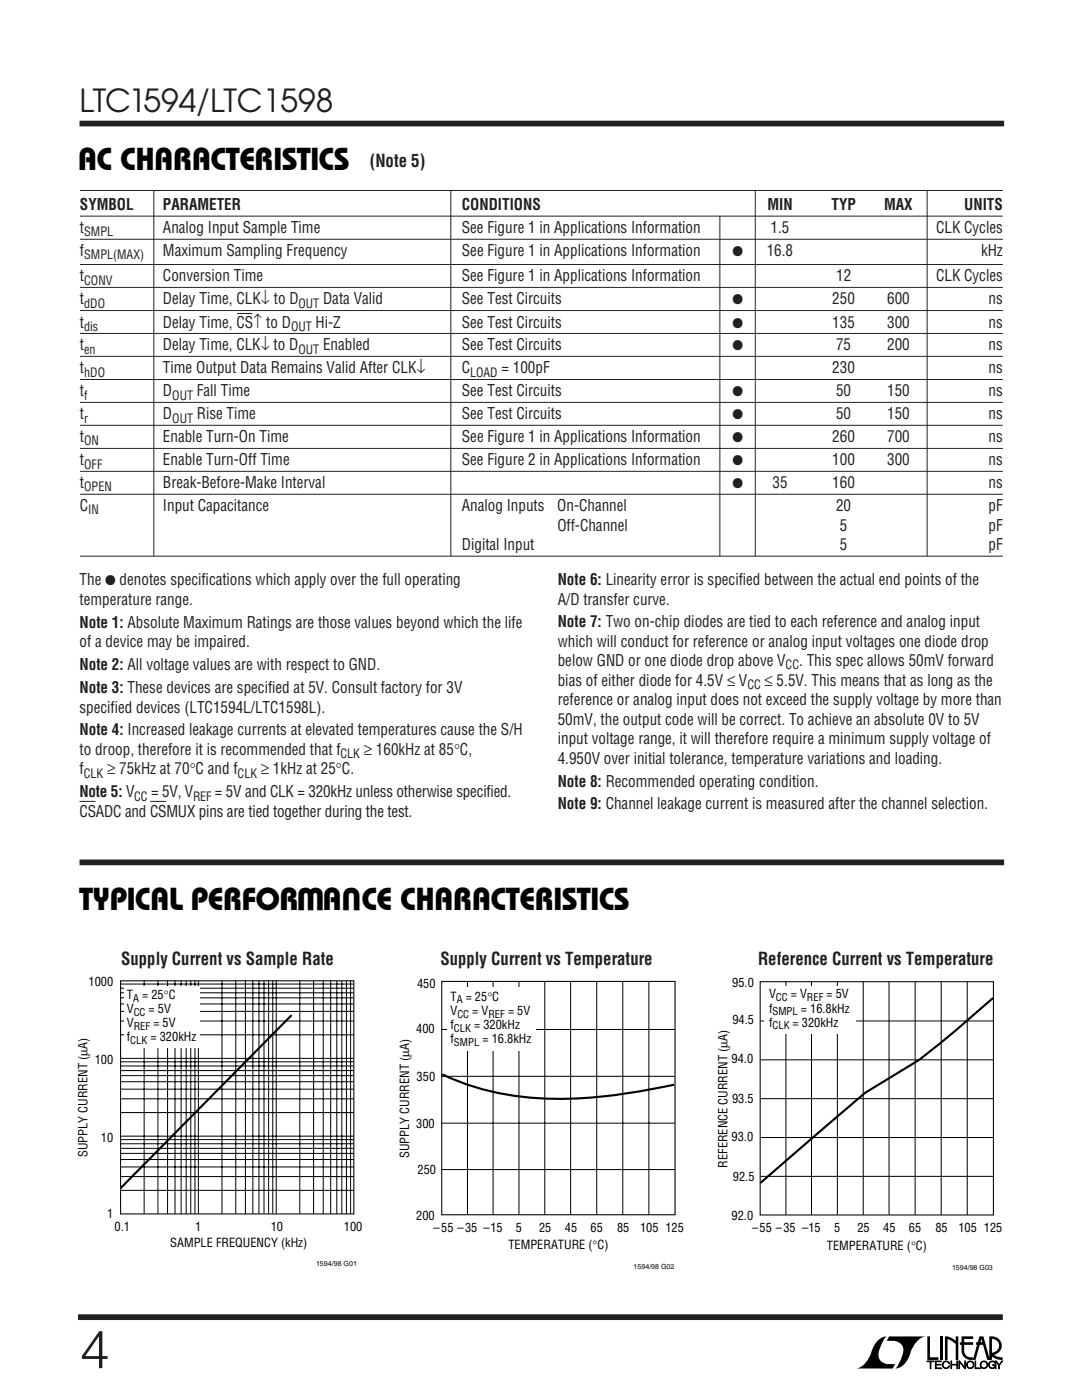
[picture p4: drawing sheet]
<svg xmlns="http://www.w3.org/2000/svg" width="216mm" height="279mm" viewBox="0 0 216 279" stroke-linecap="round" stroke-linejoin="round" font-family="sans-serif">
<defs><g id="words">
<text font-size="10.6" fill="#231f20" x="16" y="273">4</text>
<text font-size="6.3" fill="#231f20" x="15.9" y="22.3">LTC1594/LTC1598</text>
<g font-size="6.3">
<text x="15.5" y="33.9">AC CHARACTERISTICS</text>
<text x="72" y="177.2" transform="rotate(-180 72 177.2)">U W</text>
<text x="15.8" y="181.6">TYPICAL PERFORMANCE CHARACTERISTICS</text>
</g>
<g font-size="3.5" fill="#231f20">
<text x="73.8" y="33.3">(Note 5)</text>
<text x="24.2" y="192.6">Supply Current vs Sample Rate</text>
<text x="87.9" y="192.6">Supply Current vs Temperature</text>
<text x="151.3" y="192.5">Reference Current vs Temperature</text>
</g>
<g font-size="3.2" fill="#231f20">
<text x="16" y="41.8">SYMBOL</text>
<text x="32.5" y="41.8">PARAMETER</text>
<text x="92.2" y="41.8">CONDITIONS</text>
<text x="153.1" y="41.8">MIN</text>
<text x="165.9" y="41.8">TYP</text>
<text x="176.4" y="41.8">MAX</text>
<text x="192.4" y="41.8">UNITS</text>
<text x="16" y="46.5">t</text>
<text x="32.5" y="46.5">Analog Input Sample Time</text>
<text x="92.2" y="46.5">See Figure 1 in Applications Information</text>
<text x="153.8" y="46.5">1.5</text>
<text x="186.8" y="46.5">CLK Cycles</text>
<text x="16" y="51.1">f</text>
<text x="32.5" y="51.1">Maximum Sampling Frequency</text>
<text x="92.2" y="51.1">See Figure 1 in Applications Information</text>
<text x="153" y="51.1">16.8</text>
<text x="195.8" y="51.1">kHz</text>
<text x="16" y="56.2">t</text>
<text x="32.5" y="56.2">Conversion Time</text>
<text x="92.2" y="56.2">See Figure 1 in Applications Information</text>
<text x="166.8" y="56.2">12</text>
<text x="186.8" y="56.2">CLK Cycles</text>
<text x="16" y="60.7">t</text>
<text x="16" y="65.4">t</text>
<text x="32.5" y="60.7">Delay Time, CLK↓ to D</text>
<text x="32.5" y="65.4">Delay Time, CS↑ to D</text>
<text x="63" y="65.4">Hi-Z</text>
<text x="64.5" y="60.7">Data Valid</text>
<text x="92.2" y="65.4">See Test Circuits</text>
<text x="92.2" y="60.7">See Test Circuits</text>
<text x="166.1" y="60.7">250</text>
<text x="166.1" y="65.4">135</text>
<text x="177" y="60.7">600</text>
<text x="177" y="65.4">300</text>
<text x="197.3" y="60.7">ns</text>
<text x="197.3" y="65.4">ns</text>
<text x="16" y="69.9">t</text>
<text x="32.5" y="69.9">Delay Time, CLK↓ to D</text>
<text x="64.5" y="69.9">Enabled</text>
<text x="92.2" y="69.9">See Test Circuits</text>
<text x="166.8" y="69.9">75</text>
<text x="177" y="69.9">200</text>
<text x="197.3" y="69.9">ns</text>
<text x="16" y="74.5">t</text>
<text x="32.5" y="74.5">Time Output Data Remains Valid After CLK↓</text>
<text x="92.2" y="74.5">C</text>
<text x="100.1" y="74.5">= 100pF</text>
<text x="166.1" y="74.5">230</text>
<text x="197.3" y="74.5">ns</text>
<text x="16" y="79.1">t</text>
<text x="16" y="83.7">t</text>
<text x="32.5" y="79.1">D</text>
<text x="32.5" y="83.7">D</text>
<text x="39.3" y="83.7">Rise Time</text>
<text x="39.3" y="79.1">Fall Time</text>
<text x="92.2" y="79.1">See Test Circuits</text>
<text x="92.2" y="83.7">See Test Circuits</text>
<text x="166.8" y="79.1">50</text>
<text x="166.8" y="83.7">50</text>
<text x="177" y="79.1">150</text>
<text x="177" y="83.7">150</text>
<text x="197.3" y="79.1">ns</text>
<text x="197.3" y="83.7">ns</text>
<text x="16" y="88.3">t</text>
<text x="32.5" y="88.3">Enable Turn-On Time</text>
<text x="92.2" y="88.3">See Figure 1 in Applications Information</text>
<text x="166.1" y="88.3">260</text>
<text x="177" y="88.3">700</text>
<text x="197.3" y="88.3">ns</text>
<text x="16" y="92.9">t</text>
<text x="32.5" y="92.9">Enable Turn-Off Time</text>
<text x="92.2" y="92.9">See Figure 2 in Applications Information</text>
<text x="166.1" y="92.9">100</text>
<text x="177" y="92.9">300</text>
<text x="197.3" y="92.9">ns</text>
<text x="16" y="97.5">t</text>
<text x="32.5" y="97.5">Break-Before-Make Interval</text>
<text x="154.1" y="97.5">35</text>
<text x="166.1" y="97.5">160</text>
<text x="197.3" y="97.5">ns</text>
<text x="16" y="102">C</text>
<text x="32.5" y="102">Input Capacitance</text>
<text x="92.2" y="102">Analog Inputs</text>
<text x="111.2" y="102">On-Channel</text>
<text x="111.2" y="105.9">Off-Channel</text>
<text x="166.8" y="102">20</text>
<text x="167.6" y="105.9">5</text>
<text x="197.3" y="102">pF</text>
<text x="197.3" y="105.9">pF</text>
<text x="92.2" y="109.8">Digital Input</text>
<text x="167.6" y="109.8">5</text>
<text x="197.3" y="109.8">pF</text>
<text x="15.9" y="116.8">The</text>
<text x="111.3" y="116.8">Note 6: Linearity error is specified between the actual end points of the</text>
<text x="15.9" y="120.7">temperature range.</text>
<text x="15.9" y="125.3">Note 1: Absolute Maximum Ratings are those values beyond which the life</text>
<text x="111.3" y="120.7">A/D transfer curve.</text>
<text x="111.3" y="125.2">Note 7: Two on-chip diodes are tied to each reference and analog input</text>
<text x="15.9" y="129.2">of a device may be impaired.</text>
<text x="111.3" y="129.1">which will conduct for reference or analog input voltages one diode drop</text>
<text x="15.9" y="133.7">Note 2: All voltage values are with respect to GND.</text>
<text x="111.3" y="133">below GND or one diode drop above V</text>
<text x="111.3" y="136.9">bias of either diode for 4.5V ≤ V</text>
<text x="152.6" y="136.9">≤ 5.5V. This means that as long as the</text>
<text x="159.5" y="133">. This spec allows 50mV forward</text>
<text x="15.9" y="138.3">Note 3: These devices are specified at 5V. Consult factory for 3V</text>
<text x="15.9" y="142.2">specified devices (LTC1594L/LTC1598L).</text>
<text x="111.3" y="140.8">reference or analog input does not exceed the supply voltage by more than</text>
<text x="15.9" y="146.8">Note 4: Increased leakage currents at elevated temperatures cause the S/H</text>
<text x="111.3" y="144.6">50mV, the output code will be correct. To achieve an absolute 0V to 5V</text>
<text x="111.3" y="148.5">input voltage range, it will therefore require a minimum supply voltage of</text>
<text x="15.9" y="154.6">f</text>
<text x="15.9" y="150.7">to droop, therefore it is recommended that f</text>
<text x="21.4" y="154.6">≥ 75kHz at 70°C and f</text>
<text x="52.1" y="154.6">≥ 1kHz at 25°C.</text>
<text x="72.6" y="150.7">≥ 160kHz at 85°C,</text>
<text x="111.3" y="152.4">4.950V over initial tolerance, temperature variations and loading.</text>
<text x="15.9" y="159.1">Note 5: V</text>
<text x="30.1" y="159.1">= 5V, V</text>
<text x="42.9" y="159.1">= 5V and CLK = 320kHz unless otherwise specified.</text>
<text x="111.3" y="157">Note 8: Recommended operating condition.</text>
<text x="111.3" y="161.5">Note 9: Channel leakage current is measured after the channel selection.</text>
<text x="15.9" y="163">CSADC and CSMUX pins are tied together during the test.</text>
</g>
<g font-size="2.8" fill="#231f20">
<text x="146.1" y="51.1">●</text>
<text x="146.1" y="60.7">●</text>
<text x="146.1" y="65.4">●</text>
<text x="146.1" y="69.9">●</text>
<text x="146.1" y="79.1">●</text>
<text x="146.1" y="83.7">●</text>
<text x="146.1" y="88.3">●</text>
<text x="146.1" y="92.9">●</text>
<text x="146.1" y="97.5">●</text>
<text x="21" y="116.8">● denotes specifications which apply over the full operating</text>
</g>
<g font-size="2.5" fill="#231f20">
<text x="16.8" y="47.2">SMPL</text>
<text x="16.8" y="51.8">SMPL(MAX)</text>
<text x="16.8" y="56.8">CONV</text>
<text x="16.8" y="61.4">dDO</text>
<text x="16.8" y="66">dis</text>
<text x="58.1" y="66">OUT</text>
<text x="59.6" y="61.4">OUT</text>
<text x="16.8" y="70.6">en</text>
<text x="59.6" y="70.6">OUT</text>
<text x="16.8" y="75.1">hDO</text>
<text x="93.8" y="75.1">LOAD</text>
<text x="16.8" y="79.8">f</text>
<text x="34.4" y="79.8">OUT</text>
<text x="16.8" y="84.3">r</text>
<text x="16.8" y="88.9">ON</text>
<text x="34.4" y="84.3">OUT</text>
<text x="16.8" y="93.5">OFF</text>
<text x="16.8" y="98.1">OPEN</text>
<text x="17.6" y="102.7">IN</text>
<text x="149.1" y="137.5">CC</text>
<text x="156.8" y="133.6">CC</text>
<text x="16.7" y="155.2">CLK</text>
<text x="47.4" y="155.2">CLK</text>
<text x="67.9" y="151.3">CLK</text>
<text x="26.8" y="159.8">CC</text>
<text x="38.5" y="159.8">REF</text>
</g>
<g font-size="2.5">
<text x="17.7" y="196.8">1000</text>
<text x="83.2" y="197.2">450</text>
<text x="146.1" y="197.1">95.0</text>
<text x="25.3" y="202.2">V</text>
<text x="25.3" y="199.4">T</text>
<text x="28.3" y="199.4">= 25°</text>
<text x="29.7" y="202.2">= 5V</text>
<text x="33.7" y="199.4">C</text>
<text x="89.9" y="202.6">V</text>
<text x="89.9" y="199.7">T</text>
<text x="92.9" y="199.7">= 25°C</text>
<text x="94.2" y="202.6">= V</text>
<text x="101.4" y="202.6">= 5V</text>
<text x="153.5" y="202.1">f</text>
<text x="153.5" y="199.3">V</text>
<text x="157.8" y="199.3">= V</text>
<text x="159.8" y="202.1">= 16.8kHz</text>
<text x="164.9" y="199.3">= 5V</text>
<text x="25.3" y="205">V</text>
<text x="25.3" y="207.8">f</text>
<text x="30" y="207.8">= 320kHz</text>
<text x="30.6" y="205">= 5V</text>
<text x="83.1" y="206.2">400</text>
<text x="89.9" y="208.2">f</text>
<text x="89.9" y="205.4">f</text>
<text x="94.6" y="205.4">= 320kHz</text>
<text x="96.3" y="208.2">= 16.8kHz</text>
<text x="146.2" y="204.3">94.5</text>
<text x="153.5" y="204.9">f</text>
<text x="158.2" y="204.9">= 320kHz</text>
<text x="18.9" y="212.4">100</text>
<text x="83.1" y="215.7">350</text>
<text x="146" y="212.2">94.0</text>
<text x="146.1" y="220.1">93.5</text>
<text x="20.2" y="227.8">10</text>
<text x="83" y="225.2">300</text>
<text x="146" y="227.7">93.0</text>
<text x="17.4" y="230.9" transform="rotate(-90 17.4 230.9)">SUPPLY CURRENT (µA)</text>
<text x="81.6" y="231.1" transform="rotate(-90 81.6 231.1)">SUPPLY CURRENT (µA)</text>
<text x="145.2" y="233" transform="rotate(-90 145.2 233)">REFERENCE CURRENT (µA)</text>
<text x="83.3" y="234.3">250</text>
<text x="146.2" y="235.7">92.5</text>
<text x="21.4" y="243.2">1</text>
<text x="22.8" y="245.6">0.1</text>
<text x="38.9" y="245.6">1</text>
<text x="54" y="245.6">10</text>
<text x="68.6" y="245.6">100</text>
<text x="83.1" y="243.5">200</text>
<text x="86.5" y="245.9">–55 –35 –15</text>
<text x="102.9" y="245.9">5</text>
<text x="107.6" y="245.9">25</text>
<text x="112.7" y="245.9">45</text>
<text x="117.8" y="245.9">65</text>
<text x="123.1" y="245.8">85</text>
<text x="127.7" y="245.9">105</text>
<text x="132.8" y="245.9">125</text>
<text x="146" y="243.5">92.0</text>
<text x="150.1" y="245.9">–55 –35 –15</text>
<text x="166.5" y="245.9">5</text>
<text x="171.1" y="246">25</text>
<text x="176.3" y="245.9">45</text>
<text x="181.4" y="246">65</text>
<text x="186.7" y="245.9">85</text>
<text x="191.2" y="245.9">105</text>
<text x="196.3" y="245.9">125</text>
<text x="34" y="248.9">SAMPLE FREQUENCY (kHz)</text>
<text x="101.5" y="249.3">TEMPERATURE (°C)</text>
<text x="165" y="249.4">TEMPERATURE (°C)</text>
</g>
<g font-size="2.1">
<text x="26.6" y="199.9">A</text>
<text x="26.7" y="202.7">CC</text>
<text x="91.1" y="200.3">A</text>
<text x="91.3" y="203.1">CC</text>
<text x="97.5" y="203.1">REF</text>
<text x="154.1" y="202.6">SMPL</text>
<text x="154.8" y="199.8">CC</text>
<text x="161" y="199.8">REF</text>
<text x="26" y="208.4">CLK</text>
<text x="26.7" y="205.6">REF</text>
<text x="90.6" y="205.9">CLK</text>
<text x="90.6" y="208.7">SMPL</text>
<text x="154.1" y="205.4">CLK</text>
</g>
<g font-size="1.4">
<text x="63.1" y="252.8">1594/98 G01</text>
<text x="126.4" y="253.3">1594/98 G02</text>
<text x="190" y="253.4">1594/98 G03</text>
</g>
</g></defs>
<path d="M15.9 24.7h184.5M15.9 172.1h184.5M15.6 262.9h184.5" fill="none" stroke="#231f20" stroke-width="1.1" stroke-linecap="butt"/>
<path d="M174.9 267.8a2.67 2.67 0 0 1 2-1.1 5.3 5.3 0 0 0-1.5 4.3 2.68 2.68 0 0 0 3.2 1.2l-.5 .9h-7.2a5.1 5.1 0 0 0 3.2-3.9zM177.4 266.7h7.2a5.1 5.1 0 0 0-3.2 3.9 3.4 3.4 0 0 1-2.8 2.5 5.3 5.3 0 0 0 1.6-4.2 2.68 2.68 0 0 0-3.3-1.3zM185 266.7h.6v4.2h1.6v.5h-2.2zM187.6 266.7h.5v4.7h-.5zM188.6 266.7l1.1 .2 1 .7v-.9h.5v4.7h-.5v-3.2l-.9-.6-.7-.4v4.2h-.5zM191.9 266.7h2.3v.5h-1.8v.7h1.8v.5h-1.8v1.2a1.37 1.37 0 0 0 1.7 1.3v.5l1.3-4.7h.8l1.2 4.2v-4.2a1.91 1.91 0 0 1 2.4 1.4 1.91 1.91 0 0 1-1.5 2.3l.8 .4 1 .1v.5h-.5a3.5 3.5 0 0 1-1.8-.8v-.6a1.39 1.39 0 0 0 1.5-1.3 1.39 1.39 0 0 0-1.4-1.5v4.2h-.9l-.8-3h-1.4v-.5h1.2l-.2-.7-1.1 4.2a2.13 2.13 0 0 1-2.8-1.3v-1.7h-.4v-.5h.4z" fill="#000"/>
<path d="M185 271.6h1.4v.1h-.6v1.4h-.2v-1.4h-.6zM186.6 271.6h1.2v.1h-1v.6h1v.1h-1v.6h1.1v.1h-1.3zM188.2 271.8a.74 .74 0 0 1 1.3 .4h-.1a.61 .61 0 0 0-1-.3 .61 .61 0 0 0 0 .9 .61 .61 0 0 0 .9-.2h.2a.75 .75 0 0 1-1.1 .4 .75 .75 0 0 1-.2-1.2zM189.7 271.6h.2v.7h1v-.7h.2v1.5h-.2v-.7h-1v.7h-.2zM191.3 271.6h.2l1 1.3v-1.3h.2v1.5h-.2l-1-1.3v1.3h-.2zM193.1 271.8a.75 .75 0 0 1 1.1 .2 .75 .75 0 0 1-.4 1.1 .75 .75 0 0 1-.9-.7h.1a.61 .61 0 0 0 .9 .5 .61 .61 0 0 0 .1-1 .61 .61 0 0 0-1 .2v.3h-.1zM194.6 271.6h.1v1.4h1v.1h-1.1zM195.8 271.8a.75 .75 0 0 1 1.2 .2 .75 .75 0 0 1-.4 1.1 .75 .75 0 0 1-1-.7h.1a.61 .61 0 0 0 .9 .5 .61 .61 0 0 0 .2-1 .61 .61 0 0 0-1 .2l-.1 .3h-.1zM197.5 271.8a.75 .75 0 0 1 1.2 .3h-.1a.61 .61 0 0 0-1-.2 .61 .61 0 0 0 .1 1 .61 .61 0 0 0 .9-.4h-.5v-.1h.6v.7h-.1v-.3a.76 .76 0 0 1-1.1 .1 .76 .76 0 0 1 0-1.1zM198.6 271.6h.2l.5 .8 .6-.8h.1l-.6 .9v.6h-.1v-.6z" fill="#000" stroke="#000" stroke-width=".2"/>
<g fill="none" stroke="#231f20" stroke-width=".2">
<path d="M16 38h184.1M30.7 37.9v73.1M90 37.9v73.1M150.7 37.9v73.1M185 37.9v73.1M16 43.1h184.1M16 47.8h184.1M16 52.8h184.1M16 57.4h184.1M16 62h184.1M16 66.5h184.1M16 71.1h184.1"/>
<path d="M16 75.7h184.1M47.3 62.6h3M16 80.3h184.1M16 84.9h184.1M16 89.5h184.1M16 94.1h184.1M16 98.6h184.1M16 111h184.1M15.9 159.9h3.1"/>
</g>
<g fill="none" stroke="#000" stroke-width=".2">
<path d="M24 196.4h46.6M24 197.2h46.6M24 198.1h46.6M24 199.1h46.6M28.8 195.7v46.6M31.5 195.7v46.6M33.4 195.7v46.6M34.9 195.7v46.6M36.1 195.7v46.6M37.1 195.7v46.6M38.1 195.7v46.6M38.9 195.7v46.6"/>
<path d="M39.6 195.7v46.6M44.3 195.7v46.5M47 195.7v46.5M49 195.7v46.5M50.5 195.7v46.5M51.7 195.7v46.5M52.7 195.7v46.5M53.6 195.7v46.5M54.4 195.7v46.5M55.1 195.7v46.5M59.8 195.7v46.6M62.6 195.7v46.6"/>
<path d="M64.5 195.7v46.6M66 195.7v46.6M67.2 195.7v46.6M68.2 195.7v46.6M69.1 195.7v46.6M70 195.7v46.6M24 211.2h46.5M24 211.9h46.5M24 212.7h46.5M24 213.7h46.5M24 214.7h46.5M24 215.9h46.5"/>
<path d="M24 217.4h46.5M24 219.3h46.5M24 200.4h46.6M24 201.8h46.6M24 203.8h46.6M24 206.5h46.6M24 222h46.5M24 226.7h46.6M24 227.4h46.6M24 228.3h46.6M24 229.2h46.6M24 230.2h46.6"/>
<path d="M24 231.4h46.6M24 232.9h46.6M24 234.8h46.6M24 237.6h46.6"/>
</g>
<path d="M24.8 196.7h15.1v12.3h-15.1z" fill="#fff"/>
<path d="M58.2 202.6l-34.4 34.8" fill="none" stroke="#000" stroke-width=".42"/>
<path d="M23.5 236.6h.6v1.7h-.6z" fill="#fff"/>
<path d="M24.1 195.7h46.5v46.6h-46.5zM151.7 195.9h46.5v46.6h-46.5z" fill="none" stroke="#000" stroke-width=".21"/>
<g fill="none" stroke="#000" stroke-width=".2">
<path d="M156.8 195.9v46.6M161.9 195.9v46.6M167.1 195.9v46.6M172.2 195.9v46.6M177.4 195.9v46.6M182.6 195.9v46.6M187.8 195.9v46.6M193 195.9v46.6M151.7 219.3h46.5M151.7 211.5h46.5M151.7 203.8h46.5M151.7 234.8h46.5"/>
<path d="M151.7 227h46.5"/>
</g>
<path d="M198.2 199.2l-7.4 6.4-7.4 5.9-10.8 6.6-20.9 18" fill="none" stroke="#000" stroke-width=".42"/>
<path d="M152.6 196.8h18.2v9.4h-18.2z" fill="#fff"/>
<path d="M88.1 195.9h46.6v46.5h-46.6z" fill="none" stroke="#000" stroke-width=".21"/>
<path d="M93.3 195.8v46.6M98.4 195.8v46.6M103.6 195.8v46.6M108.7 195.8v46.6M113.9 195.8v46.6M119.1 195.8v46.6M124.3 195.8v46.6M129.5 195.8v46.6M88.1 205.5h46.6M88.1 214.8h46.6M88.1 224.2h46.6M88.1 233.4h46.6" fill="none" stroke="#000" stroke-width=".2"/>
<path d="M89.2 197h17.7v12.6h-17.7z" fill="#fff"/>
<path d="M88.3 214.4a56.8 56.8 0 0 0 28.7 4.7 130 130 0 0 0 17.5-2.6" fill="none" stroke="#000" stroke-width=".42"/>
<path d="M143.6 43.1v67.9M30 159.9h3.1" fill="none" stroke="#231f20" stroke-width=".2"/>
<use href="#words"/>
</svg>
